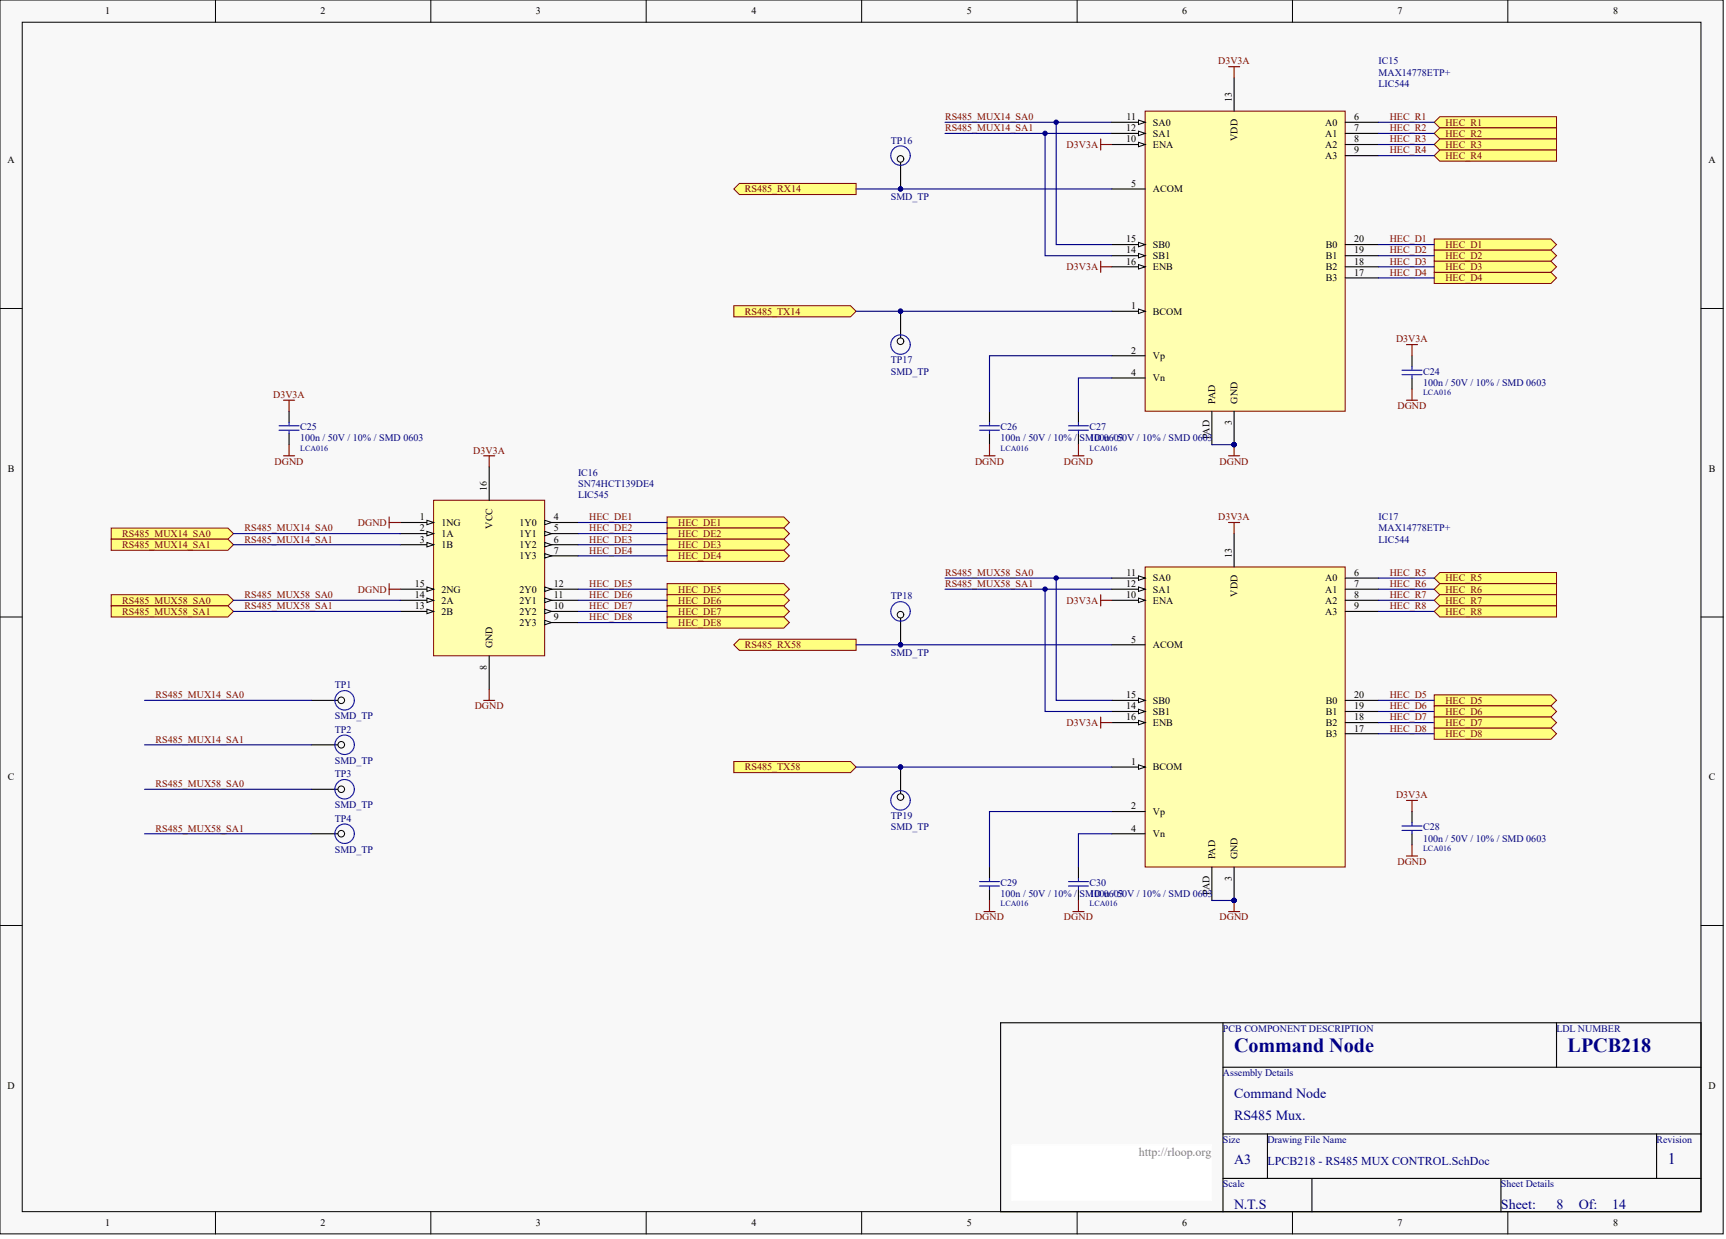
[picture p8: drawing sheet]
<svg xmlns="http://www.w3.org/2000/svg" width="656mm" height="471mm" viewBox="0 0 656 471" stroke-linecap="round" stroke-linejoin="round" font-family="sans-serif">
<defs><g id="words">
<g font-size="7.6" fill="#000080">
<text x="469.2" y="399.8">Command Node</text>
<text x="596" y="399.8">LPCB218</text>
</g>
<text font-size="6.1" fill="#000080" x="634" y="442.4">1</text>
<g font-size="5.3" fill="#000080">
<text x="469.2" y="417.2">Command Node</text>
<text x="469.2" y="425.7">RS485 Mux.</text>
<text x="469.2" y="442.6">A3</text>
<text x="469.2" y="459.5">N.T.S</text>
<text x="570.6" y="459.5">Sheet:</text>
<text x="591.7" y="459.5">8</text>
<text x="600.2" y="459.5">Of:</text>
<text x="612.9" y="459.5">14</text>
</g>
<text font-size="4.6" fill="#808080" x="432.9" y="439.3">http://rloop.org</text>
<text font-size="4.6" fill="#000080" x="481.8" y="442.7">LPCB218 - RS485 MUX CONTROL.SchDoc</text>
<g font-size="3.8">
<text x="40" y="5.5">1</text>
<text x="121.9" y="5.5">2</text>
<text x="203.8" y="5.5">3</text>
<text x="285.7" y="5.5">4</text>
<text x="367.6" y="5.5">5</text>
<text x="449.5" y="5.5">6</text>
<text x="531.3" y="5.5">7</text>
<text x="613.3" y="5.5">8</text>
<text x="468.3" y="38.9" transform="rotate(-90 468.3 38.9)">13</text>
<text x="428.3" y="45.6">11</text>
<text x="438.3" y="47.8">SA0</text>
<text x="503.8" y="47.8">A0</text>
<text x="514.8" y="45.6">6</text>
<text x="428.2" y="49.9">12</text>
<text x="438.3" y="52">SA1</text>
<text x="470.4" y="53.5" transform="rotate(-90 470.4 53.5)">VDD</text>
<text x="503.8" y="52">A1</text>
<text x="514.8" y="49.9">7</text>
<text x="428.2" y="54.1">10</text>
<text x="438.3" y="56.2">ENA</text>
<text x="503.8" y="56.2">A2</text>
<text x="514.8" y="54.1">8</text>
<text x="514.8" y="58.3">9</text>
<text x="2.8" y="62">A</text>
<text x="503.8" y="60.4">A3</text>
<text x="649.5" y="62">A</text>
<text x="430.1" y="71">5</text>
<text x="438.3" y="73.1">ACOM</text>
<text x="428.2" y="92.1">15</text>
<text x="438.3" y="94.2">SB0</text>
<text x="504" y="94.2">B0</text>
<text x="514.8" y="92.1">20</text>
<text x="428.2" y="96.3">14</text>
<text x="428.2" y="100.6">16</text>
<text x="438.3" y="98.5">SB1</text>
<text x="504" y="98.5">B1</text>
<text x="514.8" y="96.3">19</text>
<text x="514.8" y="100.6">18</text>
<text x="438.3" y="102.7">ENB</text>
<text x="504" y="102.7">B2</text>
<text x="504" y="106.9">B3</text>
<text x="514.8" y="104.8">17</text>
<text x="430.1" y="117.5">1</text>
<text x="438.3" y="119.6">BCOM</text>
<text x="430.1" y="134.4">2</text>
<text x="438.3" y="136.5">Vp</text>
<text x="430.1" y="142.8">4</text>
<text x="438.3" y="144.9">Vn</text>
<text x="462" y="153.4" transform="rotate(-90 462 153.4)">PAD</text>
<text x="470.4" y="153.4" transform="rotate(-90 470.4 153.4)">GND</text>
<text x="468.3" y="161.6" transform="rotate(-90 468.3 161.6)">3</text>
<text x="459.9" y="167" transform="rotate(-90 459.9 167)">PAD</text>
<text x="3" y="179.3">B</text>
<text x="649.6" y="179.3">B</text>
<text x="185.1" y="186.8" transform="rotate(-90 185.1 186.8)">16</text>
<text x="159.6" y="197.8">1</text>
<text x="210.5" y="197.8">4</text>
<text x="159.6" y="202">2</text>
<text x="167.8" y="199.9">1NG</text>
<text x="187.2" y="201" transform="rotate(-90 187.2 201)">VCC</text>
<text x="197.6" y="199.9">1Y0</text>
<text x="210.5" y="202">5</text>
<text x="159.6" y="206.2">3</text>
<text x="167.8" y="204.1">1A</text>
<text x="167.8" y="208.3">1B</text>
<text x="197.6" y="204.1">1Y1</text>
<text x="197.6" y="208.3">1Y2</text>
<text x="210.5" y="206.2">6</text>
<text x="197.6" y="212.6">1Y3</text>
<text x="210.5" y="210.4">7</text>
<text x="468.3" y="212.1" transform="rotate(-90 468.3 212.1)">13</text>
<text x="428.3" y="218.9">11</text>
<text x="438.3" y="221">SA0</text>
<text x="503.8" y="221">A0</text>
<text x="514.8" y="218.9">6</text>
<text x="157.7" y="223.1">15</text>
<text x="157.7" y="227.3">14</text>
<text x="167.8" y="225.2">2NG</text>
<text x="197.6" y="225.2">2Y0</text>
<text x="210.5" y="223.1">12</text>
<text x="210.5" y="227.3">11</text>
<text x="428.2" y="223.1">12</text>
<text x="428.2" y="227.3">10</text>
<text x="438.3" y="225.2">SA1</text>
<text x="470.4" y="226.8" transform="rotate(-90 470.4 226.8)">VDD</text>
<text x="503.8" y="225.2">A1</text>
<text x="514.8" y="223.1">7</text>
<text x="514.8" y="227.3">8</text>
<text x="157.7" y="231.6">13</text>
<text x="167.8" y="229.5">2A</text>
<text x="167.8" y="233.7">2B</text>
<text x="197.6" y="229.5">2Y1</text>
<text x="197.6" y="233.7">2Y2</text>
<text x="210.5" y="231.6">10</text>
<text x="438.3" y="229.5">ENA</text>
<text x="503.8" y="229.5">A2</text>
<text x="503.8" y="233.7">A3</text>
<text x="514.8" y="231.6">9</text>
<text x="197.6" y="237.9">2Y3</text>
<text x="210.5" y="235.8">9</text>
<text x="430.1" y="244.2">5</text>
<text x="187.2" y="246.4" transform="rotate(-90 187.2 246.4)">GND</text>
<text x="438.3" y="246.4">ACOM</text>
<text x="185.1" y="254.6" transform="rotate(-90 185.1 254.6)">8</text>
<text x="428.2" y="265.4">15</text>
<text x="428.2" y="269.6">14</text>
<text x="438.3" y="267.5">SB0</text>
<text x="504" y="267.5">B0</text>
<text x="514.8" y="265.4">20</text>
<text x="514.8" y="269.6">19</text>
<text x="428.2" y="273.8">16</text>
<text x="438.3" y="271.7">SB1</text>
<text x="438.3" y="275.9">ENB</text>
<text x="504" y="271.7">B1</text>
<text x="504" y="275.9">B2</text>
<text x="514.8" y="273.8">18</text>
<text x="504" y="280.2">B3</text>
<text x="514.8" y="278.1">17</text>
<text x="430.1" y="290.7">1</text>
<text x="438.3" y="292.8">BCOM</text>
<text x="3" y="296.6">C</text>
<text x="649.6" y="296.6">C</text>
<text x="430.1" y="307.6">2</text>
<text x="438.3" y="309.7">Vp</text>
<text x="430.1" y="316.1">4</text>
<text x="438.3" y="318.2">Vn</text>
<text x="462" y="326.6" transform="rotate(-90 462 326.6)">PAD</text>
<text x="470.4" y="326.6" transform="rotate(-90 470.4 326.6)">GND</text>
<text x="468.3" y="334.9" transform="rotate(-90 468.3 334.9)">3</text>
<text x="459.9" y="340.3" transform="rotate(-90 459.9 340.3)">PAD</text>
<text x="2.8" y="413.8">D</text>
<text x="649.5" y="413.8">D</text>
<text x="40" y="466.1">1</text>
<text x="121.9" y="466.1">2</text>
<text x="203.8" y="466.1">3</text>
<text x="285.7" y="466.1">4</text>
<text x="367.6" y="466.1">5</text>
<text x="449.5" y="466.1">6</text>
<text x="531.3" y="466.1">7</text>
<text x="613.3" y="466.1">8</text>
</g>
<g font-size="3.8" fill="#800000">
<text x="463.1" y="24.5">D3V3A</text>
<text x="359.3" y="45.6">RS485_MUX14_SA0</text>
<text x="528.3" y="45.6">HEC_R1</text>
<text x="549.5" y="47.8">HEC_R1</text>
<text x="359.3" y="49.9">RS485_MUX14_SA1</text>
<text x="528.3" y="49.9">HEC_R2</text>
<text x="549.5" y="52">HEC_R2</text>
<text x="405.5" y="56.2">D3V3A</text>
<text x="528.3" y="54.1">HEC_R3</text>
<text x="528.3" y="58.3">HEC_R4</text>
<text x="549.5" y="56.2">HEC_R3</text>
<text x="549.5" y="60.4">HEC_R4</text>
<text x="283.2" y="73.1">RS485_RX14</text>
<text x="528.3" y="92.1">HEC_D1</text>
<text x="549.5" y="94.2">HEC_D1</text>
<text x="528.3" y="96.3">HEC_D2</text>
<text x="528.3" y="100.6">HEC_D3</text>
<text x="549.5" y="98.5">HEC_D2</text>
<text x="405.5" y="102.7">D3V3A</text>
<text x="528.3" y="104.8">HEC_D4</text>
<text x="549.5" y="102.7">HEC_D3</text>
<text x="549.5" y="106.9">HEC_D4</text>
<text x="283.2" y="119.6">RS485_TX14</text>
<text x="530.7" y="130.2">D3V3A</text>
<text x="103.8" y="151.3">D3V3A</text>
<text x="531.3" y="155.5">DGND</text>
<text x="179.9" y="172.4">D3V3A</text>
<text x="104.4" y="176.6">DGND</text>
<text x="370.7" y="176.6">DGND</text>
<text x="404.5" y="176.6">DGND</text>
<text x="463.7" y="176.6">DGND</text>
<text x="224" y="197.8">HEC_DE1</text>
<text x="463.1" y="197.8">D3V3A</text>
<text x="93" y="202">RS485_MUX14_SA0</text>
<text x="136.1" y="199.9">DGND</text>
<text x="224" y="202">HEC_DE2</text>
<text x="257.8" y="199.9">HEC_DE1</text>
<text x="46.5" y="204.1">RS485_MUX14_SA0</text>
<text x="46.5" y="208.3">RS485_MUX14_SA1</text>
<text x="93" y="206.2">RS485_MUX14_SA1</text>
<text x="224" y="206.2">HEC_DE3</text>
<text x="257.8" y="204.1">HEC_DE2</text>
<text x="257.8" y="208.3">HEC_DE3</text>
<text x="224" y="210.4">HEC_DE4</text>
<text x="257.8" y="212.6">HEC_DE4</text>
<text x="359.3" y="218.9">RS485_MUX58_SA0</text>
<text x="528.3" y="218.9">HEC_R5</text>
<text x="549.5" y="221">HEC_R5</text>
<text x="93" y="227.3">RS485_MUX58_SA0</text>
<text x="136.1" y="225.2">DGND</text>
<text x="224" y="223.1">HEC_DE5</text>
<text x="224" y="227.3">HEC_DE6</text>
<text x="257.8" y="225.2">HEC_DE5</text>
<text x="359.3" y="223.1">RS485_MUX58_SA1</text>
<text x="528.3" y="223.1">HEC_R6</text>
<text x="528.3" y="227.3">HEC_R7</text>
<text x="549.5" y="225.2">HEC_R6</text>
<text x="46.5" y="229.5">RS485_MUX58_SA0</text>
<text x="46.5" y="233.7">RS485_MUX58_SA1</text>
<text x="93" y="231.6">RS485_MUX58_SA1</text>
<text x="224" y="231.6">HEC_DE7</text>
<text x="257.8" y="229.5">HEC_DE6</text>
<text x="257.8" y="233.7">HEC_DE7</text>
<text x="405.5" y="229.5">D3V3A</text>
<text x="528.3" y="231.6">HEC_R8</text>
<text x="549.5" y="229.5">HEC_R7</text>
<text x="549.5" y="233.7">HEC_R8</text>
<text x="224" y="235.8">HEC_DE8</text>
<text x="257.8" y="237.9">HEC_DE8</text>
<text x="283.2" y="246.4">RS485_RX58</text>
<text x="59.2" y="265.4">RS485_MUX14_SA0</text>
<text x="180.5" y="269.6">DGND</text>
<text x="528.3" y="265.4">HEC_D5</text>
<text x="528.3" y="269.6">HEC_D6</text>
<text x="549.5" y="267.5">HEC_D5</text>
<text x="405.5" y="275.9">D3V3A</text>
<text x="528.3" y="273.8">HEC_D7</text>
<text x="549.5" y="271.7">HEC_D6</text>
<text x="549.5" y="275.9">HEC_D7</text>
<text x="528.3" y="278.1">HEC_D8</text>
<text x="549.5" y="280.2">HEC_D8</text>
<text x="59.2" y="282.3">RS485_MUX14_SA1</text>
<text x="283.2" y="292.8">RS485_TX58</text>
<text x="59.2" y="299.2">RS485_MUX58_SA0</text>
<text x="530.7" y="303.4">D3V3A</text>
<text x="59.2" y="316.1">RS485_MUX58_SA1</text>
<text x="531.3" y="328.8">DGND</text>
<text x="370.7" y="349.9">DGND</text>
<text x="404.5" y="349.9">DGND</text>
<text x="463.7" y="349.9">DGND</text>
</g>
<g font-size="3.8" fill="#000080">
<text x="524.1" y="24.5">IC15</text>
<text x="524.1" y="28.7">MAX14778ETP+</text>
<text x="524.1" y="33">LIC544</text>
<text x="338.6" y="54.6">TP16</text>
<text x="338.6" y="76.1">SMD_TP</text>
<text x="338.6" y="138.1">TP17</text>
<text x="338.6" y="142.4">SMD_TP</text>
<text x="541" y="142.4">C24</text>
<text x="541" y="146.6">100n / 50V / 10% / SMD 0603</text>
<text x="114.1" y="163.5">C25</text>
<text x="114.1" y="167.8">100n / 50V / 10% / SMD 0603</text>
<text x="380.4" y="163.5">C26</text>
<text x="380.4" y="167.8">100n / 50V / 10% / SMD 0603</text>
<text x="414.2" y="163.5">C27</text>
<text x="414.2" y="167.8">100n / 50V / 10% / SMD 0603</text>
<text x="219.8" y="180.9">IC16</text>
<text x="219.8" y="185.1">SN74HCT139DE4</text>
<text x="219.8" y="189.3">LIC545</text>
<text x="524.1" y="197.8">IC17</text>
<text x="524.1" y="202">MAX14778ETP+</text>
<text x="524.1" y="206.2">LIC544</text>
<text x="338.6" y="227.9">TP18</text>
<text x="338.6" y="249.3">SMD_TP</text>
<text x="127.3" y="261.7">TP1</text>
<text x="127.3" y="273.4">SMD_TP</text>
<text x="127.3" y="278.6">TP2</text>
<text x="127.3" y="290.3">SMD_TP</text>
<text x="127.3" y="295.5">TP3</text>
<text x="127.3" y="307.2">SMD_TP</text>
<text x="338.6" y="311.4">TP19</text>
<text x="127.3" y="312.4">TP4</text>
<text x="338.6" y="315.6">SMD_TP</text>
<text x="541" y="315.7">C28</text>
<text x="541" y="319.9">100n / 50V / 10% / SMD 0603</text>
<text x="127.3" y="324.1">SMD_TP</text>
<text x="380.4" y="336.8">C29</text>
<text x="380.4" y="341">100n / 50V / 10% / SMD 0603</text>
<text x="414.2" y="336.8">C30</text>
<text x="414.2" y="341">100n / 50V / 10% / SMD 0603</text>
<text x="464.9" y="392.1">PCB COMPONENT DESCRIPTION</text>
<text x="591.7" y="392.1">LDL NUMBER</text>
<text x="464.9" y="409">Assembly Details</text>
<text x="464.9" y="434.4">Size</text>
<text x="481.8" y="434.4">Drawing File Name</text>
<text x="629.8" y="434.4">Revision</text>
<text x="464.9" y="451.3">Scale</text>
<text x="570.6" y="451.3">Sheet Details</text>
</g>
<g font-size="3" fill="#000080">
<text x="541" y="150.2">LCA016</text>
<text x="114.1" y="171.3">LCA016</text>
<text x="380.4" y="171.3">LCA016</text>
<text x="414.2" y="171.3">LCA016</text>
<text x="541" y="323.4">LCA016</text>
<text x="380.4" y="344.6">LCA016</text>
<text x="414.2" y="344.6">LCA016</text>
</g>
</g></defs>
<g fill="#f8f8f8" stroke="#000" stroke-width=".38">
<path d="M0 0h655.1v469h-655.1z"/>
<path d="M8.5 8.5h638.1v452.1h-638.1z"/>
</g>
<g fill="none" stroke="#000" stroke-width=".38">
<path d="M81.9 0v8.5M163.8 0v8.5M245.7 0v8.5M327.6 0v8.5M409.5 0v8.5M491.4 0v8.5M573.2 0v8.5M0 117.3h8.5M646.7 117.3h8.4M0 234.5h8.5M646.7 234.5h8.4M0 351.8h8.5"/>
<path d="M646.7 351.8h8.4M81.9 460.6v8.5M163.8 460.6v8.5M245.7 460.6v8.5M327.6 460.6v8.5M409.5 460.6v8.5M491.4 460.6v8.5M573.2 460.6v8.5"/>
</g>
<path d="M380.4 388.8h266.3v71.8h-266.3zM464.9 388.8v71.8M591.7 388.8v16.9M464.9 405.7h181.8M464.9 431h181.8M481.8 431v16.9M629.8 431v16.9M464.9 447.9h181.8M498.7 447.9v12.7M570.6 447.9v12.7" fill="none" stroke="#000" stroke-width=".42"/>
<path d="M384.6 435.2h76.1v21.1h-76.1z" fill="#fff" stroke="#fff" stroke-width=".38"/>
<path d="M164.8 190.2h42.3v59.1h-42.3z" fill="#ffffb0" stroke="#800000" stroke-width=".38"/>
<path d="M152.2 198.6h12.6" fill="none" stroke="#000" stroke-width=".42"/>
<path d="M162.3 197.8l2.5 .8-2.5 .9z" fill="#f8f8f8" stroke="#000" stroke-width=".38"/>
<path d="M152.2 202.8h12.6" fill="none" stroke="#000" stroke-width=".42"/>
<path d="M162.3 202l2.5 .8-2.5 .9z" fill="#f8f8f8" stroke="#000" stroke-width=".38"/>
<path d="M152.2 207.1h12.6" fill="none" stroke="#000" stroke-width=".42"/>
<path d="M162.3 206.2l2.5 .9-2.5 .8z" fill="#f8f8f8" stroke="#000" stroke-width=".38"/>
<path d="M152.2 224h12.6" fill="none" stroke="#000" stroke-width=".42"/>
<path d="M162.3 223.1l2.5 .9-2.5 .8z" fill="#f8f8f8" stroke="#000" stroke-width=".38"/>
<path d="M152.2 228.2h12.6" fill="none" stroke="#000" stroke-width=".42"/>
<path d="M162.3 227.3l2.5 .9-2.5 .8z" fill="#f8f8f8" stroke="#000" stroke-width=".38"/>
<path d="M152.2 232.4h12.6" fill="none" stroke="#000" stroke-width=".42"/>
<path d="M162.3 231.6l2.5 .8-2.5 .9z" fill="#f8f8f8" stroke="#000" stroke-width=".38"/>
<path d="M207.1 198.6h12.7" fill="none" stroke="#000" stroke-width=".42"/>
<path d="M207.1 197.8l2.5 .8-2.5 .9z" fill="#f8f8f8" stroke="#000" stroke-width=".38"/>
<path d="M207.1 202.8h12.7" fill="none" stroke="#000" stroke-width=".42"/>
<path d="M207.1 202l2.5 .8-2.5 .9z" fill="#f8f8f8" stroke="#000" stroke-width=".38"/>
<path d="M207.1 207.1h12.7" fill="none" stroke="#000" stroke-width=".42"/>
<path d="M207.1 206.2l2.5 .9-2.5 .8z" fill="#f8f8f8" stroke="#000" stroke-width=".38"/>
<path d="M207.1 211.3h12.7" fill="none" stroke="#000" stroke-width=".42"/>
<path d="M207.1 210.4l2.5 .9-2.5 .8z" fill="#f8f8f8" stroke="#000" stroke-width=".38"/>
<path d="M207.1 224h12.7" fill="none" stroke="#000" stroke-width=".42"/>
<path d="M207.1 223.1l2.5 .9-2.5 .8z" fill="#f8f8f8" stroke="#000" stroke-width=".38"/>
<path d="M207.1 228.2h12.7" fill="none" stroke="#000" stroke-width=".42"/>
<path d="M207.1 227.3l2.5 .9-2.5 .8z" fill="#f8f8f8" stroke="#000" stroke-width=".38"/>
<path d="M207.1 232.4h12.7" fill="none" stroke="#000" stroke-width=".42"/>
<path d="M207.1 231.6l2.5 .8-2.5 .9z" fill="#f8f8f8" stroke="#000" stroke-width=".38"/>
<path d="M207.1 236.6h12.7" fill="none" stroke="#000" stroke-width=".42"/>
<path d="M207.1 235.8l2.5 .8-2.5 .9z" fill="#f8f8f8" stroke="#000" stroke-width=".38"/>
<path d="M186 177.5v12.7M186 249.3v12.7" fill="none" stroke="#000" stroke-width=".42"/>
<path d="M183.9 173.3h4.2M186 173.3v4.2M183.9 266.2h4.2M186 262v4.2" fill="none" stroke="#800000" stroke-width=".42"/>
<g fill="#ffff80" stroke="#800000" stroke-width=".38">
<path d="M42.3 200.7h44.3l2.2 2.1-2.2 2.1h-44.3z" fill-rule="evenodd"/>
<path d="M42.3 204.9h44.3l2.2 2.2-2.2 2.1h-44.3z" fill-rule="evenodd"/>
<path d="M42.3 226.1h44.3l2.2 2.1-2.2 2.1h-44.3z" fill-rule="evenodd"/>
<path d="M42.3 230.3h44.3l2.2 2.1-2.2 2.1h-44.3z" fill-rule="evenodd"/>
</g>
<path d="M359.3 46.5h63.4M359.3 50.7h63.4M88.8 228.2h63.4M88.8 232.4h63.4" fill="none" stroke="#000080" stroke-width=".42"/>
<path d="M147.9 196.5v4.2M147.9 198.6h4.3M147.9 221.8v4.3M147.9 224h4.3" fill="none" stroke="#800000" stroke-width=".42"/>
<g fill="#ffff80" stroke="#800000" stroke-width=".38">
<path d="M253.6 196.5h44.4l2.1 2.1-2.1 2.1h-44.4z" fill-rule="evenodd"/>
<path d="M253.6 200.7h44.4l2.1 2.1-2.1 2.1h-44.4z" fill-rule="evenodd"/>
<path d="M253.6 204.9h44.4l2.1 2.2-2.1 2.1h-44.4z" fill-rule="evenodd"/>
<path d="M253.6 209.2h44.4l2.1 2.1-2.1 2.1h-44.4z" fill-rule="evenodd"/>
<path d="M253.6 221.8h44.4l2.1 2.2-2.1 2.1h-44.4z" fill-rule="evenodd"/>
<path d="M253.6 226.1h44.4l2.1 2.1-2.1 2.1h-44.4z" fill-rule="evenodd"/>
<path d="M253.6 230.3h44.4l2.1 2.1-2.1 2.1h-44.4z" fill-rule="evenodd"/>
<path d="M253.6 234.5h44.4l2.1 2.1-2.1 2.2h-44.4z" fill-rule="evenodd"/>
</g>
<path d="M219.8 198.6h33.8M219.8 202.8h33.8M219.8 207.1h33.8M219.8 211.3h33.8M219.8 224h33.8M219.8 228.2h33.8M219.8 232.4h33.8M219.8 236.6h33.8" fill="none" stroke="#000080" stroke-width=".42"/>
<path d="M109.9 156.4v4.2M109.9 164.8v4.2" fill="none" stroke="#000" stroke-width=".42"/>
<path d="M106.1 163.5h7.6M106.1 161.8h7.6M109.9 160.6v1.2M109.9 163.5v1.3" fill="none" stroke="#00f" stroke-width=".42"/>
<path d="M107.8 152.1h4.2M109.9 152.1v4.3M107.8 173.3h4.2M109.9 169v4.3" fill="none" stroke="#800000" stroke-width=".42"/>
<path d="M435.3 42.3h76.1v114h-76.1z" fill="#ffffb0" stroke="#800000" stroke-width=".38"/>
<path d="M422.7 46.5h12.6" fill="none" stroke="#000" stroke-width=".42"/>
<path d="M432.8 45.6l2.5 .9-2.5 .8z" fill="#f8f8f8" stroke="#000" stroke-width=".38"/>
<path d="M422.7 50.7h12.6" fill="none" stroke="#000" stroke-width=".42"/>
<path d="M432.8 49.9l2.5 .8-2.5 .9z" fill="#f8f8f8" stroke="#000" stroke-width=".38"/>
<path d="M422.7 54.9h12.6" fill="none" stroke="#000" stroke-width=".42"/>
<path d="M432.8 54.1l2.5 .8-2.5 .9z" fill="#f8f8f8" stroke="#000" stroke-width=".38"/>
<path d="M422.7 71.8h12.6M422.7 93h12.6" fill="none" stroke="#000" stroke-width=".42"/>
<path d="M432.8 92.1l2.5 .9-2.5 .8z" fill="#f8f8f8" stroke="#000" stroke-width=".38"/>
<path d="M422.7 97.2h12.6" fill="none" stroke="#000" stroke-width=".42"/>
<path d="M432.8 96.3l2.5 .9-2.5 .8z" fill="#f8f8f8" stroke="#000" stroke-width=".38"/>
<path d="M422.7 101.4h12.6" fill="none" stroke="#000" stroke-width=".42"/>
<path d="M432.8 100.6l2.5 .8-2.5 .9z" fill="#f8f8f8" stroke="#000" stroke-width=".38"/>
<path d="M422.7 118.3h12.6" fill="none" stroke="#000" stroke-width=".42"/>
<path d="M432.8 117.5l2.5 .8-2.5 .9z" fill="#f8f8f8" stroke="#000" stroke-width=".38"/>
<g fill="none" stroke="#000" stroke-width=".42">
<path d="M469.2 29.6v12.7M511.4 46.5h12.7M511.4 50.7h12.7M511.4 54.9h12.7M511.4 59.2h12.7M511.4 93h12.7M511.4 97.2h12.7M511.4 101.4h12.7M511.4 105.6h12.7M422.7 135.2h12.6M536.8 135.2v4.2M376.2 156.4v4.2"/>
<path d="M410 156.4v4.2M422.7 143.7h12.6M460.7 156.4v12.6M469.2 156.4v12.6M536.8 143.7v4.2M376.2 164.8v4.2M410 164.8v4.2"/>
</g>
<g fill="#000080" stroke="#000080" stroke-width=".38">
<circle cx="469.1" cy="169" r=".82"/>
<circle cx="401.5" cy="46.5" r=".82"/>
<circle cx="397.3" cy="50.7" r=".82"/>
</g>
<path d="M397.3 50.7v46.5h25.4M401.5 46.5v46.5h21.2M422.7 135.2h-46.5v21.2M422.7 143.7h-12.7v12.7M460.7 169h8.5M88.8 202.8h63.4M88.8 207.1h63.4" fill="none" stroke="#000080" stroke-width=".42"/>
<g fill="none" stroke="#800000" stroke-width=".42">
<path d="M467 25.4h4.3M469.2 25.4v4.2M418.4 52.8v4.2M418.4 54.9h4.3M418.4 99.3v4.2M418.4 101.4h4.3M534.7 131h4.2M536.8 131v4.2M534.7 152.1h4.2M536.8 147.9v4.2M374.1 173.3h4.2M376.2 169v4.3"/>
<path d="M407.9 173.3h4.2M410 169v4.3M467 173.3h4.3M469.2 169v4.3"/>
</g>
<path d="M536.8 139.4v1.3M533 142.4h7.6M533 140.7h7.6M536.8 142.4v1.3M372.4 163.5h7.6M372.4 161.8h7.6M376.2 160.6v1.2M376.2 163.5v1.3M406.2 163.5h7.6M406.2 161.8h7.6M410 160.6v1.2M410 163.5v1.3" fill="none" stroke="#00f" stroke-width=".42"/>
<g fill="#ffff80" stroke="#800000" stroke-width=".38">
<path d="M279 71.8l2.1-2.1h44.4v4.2h-44.4z" fill-rule="evenodd"/>
<path d="M279 116.2h44.3l2.2 2.1-2.2 2.1h-44.3z" fill-rule="evenodd"/>
</g>
<path d="M325.5 71.8h97.2M325.5 118.3h97.2" fill="none" stroke="#000080" stroke-width=".42"/>
<g fill="#ffff80" stroke="#800000" stroke-width=".38">
<path d="M545.2 46.5l2.2-2.1h44.3v4.2h-44.3z" fill-rule="evenodd"/>
<path d="M545.2 50.7l2.2-2.1h44.3v4.2h-44.3z" fill-rule="evenodd"/>
<path d="M545.2 54.9l2.2-2.1h44.3v4.2h-44.3z" fill-rule="evenodd"/>
<path d="M545.2 59.2l2.2-2.2h44.3v4.3h-44.3z" fill-rule="evenodd"/>
<path d="M545.2 90.9h44.4l2.1 2.1-2.1 2.1h-44.4z" fill-rule="evenodd"/>
<path d="M545.2 95.1h44.4l2.1 2.1-2.1 2.1h-44.4z" fill-rule="evenodd"/>
<path d="M545.2 99.3h44.4l2.1 2.1-2.1 2.1h-44.4z" fill-rule="evenodd"/>
<path d="M545.2 103.5h44.4l2.1 2.1-2.1 2.2h-44.4z" fill-rule="evenodd"/>
</g>
<path d="M524.1 46.5h21.1M524.1 50.7h21.1M524.1 54.9h21.1M524.1 59.2h21.1M524.1 93h21.1M524.1 97.2h21.1M524.1 101.4h21.1M524.1 105.6h21.1M359.3 219.7h63.4M359.3 224h63.4" fill="none" stroke="#000080" stroke-width=".42"/>
<path d="M435.3 215.5h76.1v114.1h-76.1z" fill="#ffffb0" stroke="#800000" stroke-width=".38"/>
<path d="M422.7 219.7h12.6" fill="none" stroke="#000" stroke-width=".42"/>
<path d="M432.8 218.9l2.5 .8-2.5 .9z" fill="#f8f8f8" stroke="#000" stroke-width=".38"/>
<path d="M422.7 224h12.6" fill="none" stroke="#000" stroke-width=".42"/>
<path d="M432.8 223.1l2.5 .9-2.5 .8z" fill="#f8f8f8" stroke="#000" stroke-width=".38"/>
<path d="M422.7 228.2h12.6" fill="none" stroke="#000" stroke-width=".42"/>
<path d="M432.8 227.3l2.5 .9-2.5 .8z" fill="#f8f8f8" stroke="#000" stroke-width=".38"/>
<path d="M422.7 245.1h12.6M422.7 266.2h12.6" fill="none" stroke="#000" stroke-width=".42"/>
<path d="M432.8 265.4l2.5 .8-2.5 .9z" fill="#f8f8f8" stroke="#000" stroke-width=".38"/>
<path d="M422.7 270.4h12.6" fill="none" stroke="#000" stroke-width=".42"/>
<path d="M432.8 269.6l2.5 .8-2.5 .9z" fill="#f8f8f8" stroke="#000" stroke-width=".38"/>
<path d="M422.7 274.7h12.6" fill="none" stroke="#000" stroke-width=".42"/>
<path d="M432.8 273.8l2.5 .9-2.5 .8z" fill="#f8f8f8" stroke="#000" stroke-width=".38"/>
<path d="M422.7 291.6h12.6" fill="none" stroke="#000" stroke-width=".42"/>
<path d="M432.8 290.7l2.5 .9-2.5 .8z" fill="#f8f8f8" stroke="#000" stroke-width=".38"/>
<g fill="none" stroke="#000" stroke-width=".42">
<path d="M469.2 202.8v12.7M511.4 219.7h12.7M511.4 224h12.7M511.4 228.2h12.7M511.4 232.4h12.7M511.4 266.2h12.7M511.4 270.4h12.7M511.4 274.7h12.7M511.4 278.9h12.7M422.7 308.5h12.6M422.7 316.9h12.6M536.8 308.5v4.2"/>
<path d="M536.8 316.9v4.3M376.2 329.6v4.2M376.2 338.1v4.2M410 329.6v4.2M410 338.1v4.2M460.7 329.6v12.7M469.2 329.6v12.7"/>
</g>
<g fill="#000080" stroke="#000080" stroke-width=".38">
<circle cx="469.1" cy="342.3" r=".82"/>
<circle cx="401.5" cy="219.7" r=".82"/>
<circle cx="397.3" cy="223.9" r=".82"/>
</g>
<g fill="none" stroke="#800000" stroke-width=".42">
<path d="M467 198.6h4.3M469.2 198.6v4.2M418.4 226.1v4.2M418.4 228.2h4.3M418.4 272.6v4.2M418.4 274.7h4.3M534.7 304.3h4.2M536.8 304.3v4.2M534.7 325.4h4.2M536.8 321.2v4.2M374.1 346.5h4.2M376.2 342.3v4.2"/>
<path d="M407.9 346.5h4.2M410 342.3v4.2M467 346.5h4.3M469.2 342.3v4.2"/>
</g>
<path d="M533 315.7h7.6M533 314h7.6M536.8 312.7v1.3M536.8 315.7v1.2M372.4 336.8h7.6M372.4 335.1h7.6M376.2 333.8v1.3M376.2 336.8v1.3M406.2 336.8h7.6M406.2 335.1h7.6M410 333.8v1.3M410 336.8v1.3" fill="none" stroke="#00f" stroke-width=".42"/>
<path d="M401.5 219.7v46.5h21.2M397.3 224v46.4h25.4M422.7 308.5h-46.5v21.1M422.7 316.9h-12.7v12.7M460.7 342.3h8.5" fill="none" stroke="#000080" stroke-width=".42"/>
<g fill="#ffff80" stroke="#800000" stroke-width=".38">
<path d="M279 245.1l2.1-2.1h44.4v4.2h-44.4z" fill-rule="evenodd"/>
<path d="M279 289.5h44.3l2.2 2.1-2.2 2.1h-44.3z" fill-rule="evenodd"/>
</g>
<path d="M325.5 245.1h97.2M325.5 291.6h97.2" fill="none" stroke="#000080" stroke-width=".42"/>
<g fill="#ffff80" stroke="#800000" stroke-width=".38">
<path d="M545.2 219.7l2.2-2.1h44.3v4.2h-44.3z" fill-rule="evenodd"/>
<path d="M545.2 264.1h44.4l2.1 2.1-2.1 2.1h-44.4z" fill-rule="evenodd"/>
</g>
<path d="M524.1 219.7h21.1M524.1 224h21.1M524.1 228.2h21.1M524.1 232.4h21.1M524.1 266.2h21.1M524.1 270.4h21.1M524.1 274.7h21.1M524.1 278.9h21.1" fill="none" stroke="#000080" stroke-width=".42"/>
<g fill="#ffff80" stroke="#800000" stroke-width=".38">
<path d="M545.2 224l2.2-2.2h44.3v4.3h-44.3z" fill-rule="evenodd"/>
<path d="M545.2 228.2l2.2-2.1h44.3v4.2h-44.3z" fill-rule="evenodd"/>
<path d="M545.2 232.4l2.2-2.1h44.3v4.2h-44.3z" fill-rule="evenodd"/>
<path d="M545.2 268.3h44.4l2.1 2.1-2.1 2.2h-44.4z" fill-rule="evenodd"/>
<path d="M545.2 272.6h44.4l2.1 2.1-2.1 2.1h-44.4z" fill-rule="evenodd"/>
<path d="M545.2 276.8h44.4l2.1 2.1-2.1 2.1h-44.4z" fill-rule="evenodd"/>
</g>
<path d="M118.3 266.2h12.7" fill="none" stroke="#000" stroke-width=".42"/>
<circle cx="129.7" cy="266.2" r="1.25" fill="#f8f8f8" stroke="#000" stroke-width=".38"/>
<circle cx="131" cy="266.2" r="3.7" fill="none" stroke="#00f" stroke-width=".42"/>
<path d="M118.3 283.1h12.7" fill="none" stroke="#000" stroke-width=".42"/>
<circle cx="129.7" cy="283.1" r="1.25" fill="#f8f8f8" stroke="#000" stroke-width=".38"/>
<circle cx="131" cy="283.1" r="3.7" fill="none" stroke="#00f" stroke-width=".42"/>
<path d="M118.3 300h12.7" fill="none" stroke="#000" stroke-width=".42"/>
<circle cx="129.7" cy="300" r="1.25" fill="#f8f8f8" stroke="#000" stroke-width=".38"/>
<circle cx="131" cy="300" r="3.7" fill="none" stroke="#00f" stroke-width=".42"/>
<path d="M118.3 316.9h12.7" fill="none" stroke="#000" stroke-width=".42"/>
<circle cx="129.7" cy="316.9" r="1.25" fill="#f8f8f8" stroke="#000" stroke-width=".38"/>
<circle cx="131" cy="316.9" r="3.7" fill="none" stroke="#00f" stroke-width=".42"/>
<path d="M54.9 266.2h63.4M54.9 283.1h63.4M54.9 300h63.4M54.9 316.9h63.4" fill="none" stroke="#000080" stroke-width=".42"/>
<path d="M342.4 232.4v12.7" fill="none" stroke="#000" stroke-width=".42"/>
<circle cx="342.3" cy="233.7" r="1.25" fill="#f8f8f8" stroke="#000" stroke-width=".38"/>
<circle cx="342.3" cy="245.1" r=".82" fill="#000080" stroke="#000080" stroke-width=".38"/>
<circle cx="342.3" cy="232.4" r="3.7" fill="none" stroke="#00f" stroke-width=".42"/>
<path d="M342.4 291.6v12.7" fill="none" stroke="#000" stroke-width=".42"/>
<circle cx="342.3" cy="303" r="1.25" fill="#f8f8f8" stroke="#000" stroke-width=".38"/>
<circle cx="342.3" cy="291.6" r=".82" fill="#000080" stroke="#000080" stroke-width=".38"/>
<circle cx="342.3" cy="304.2" r="3.7" fill="none" stroke="#00f" stroke-width=".42"/>
<path d="M342.4 118.3v12.7" fill="none" stroke="#000" stroke-width=".42"/>
<circle cx="342.3" cy="129.7" r="1.25" fill="#f8f8f8" stroke="#000" stroke-width=".38"/>
<circle cx="342.3" cy="118.3" r=".82" fill="#000080" stroke="#000080" stroke-width=".38"/>
<circle cx="342.3" cy="131" r="3.7" fill="none" stroke="#00f" stroke-width=".42"/>
<path d="M342.4 59.2v12.6" fill="none" stroke="#000" stroke-width=".42"/>
<circle cx="342.3" cy="60.4" r="1.25" fill="#f8f8f8" stroke="#000" stroke-width=".38"/>
<circle cx="342.3" cy="71.8" r=".82" fill="#000080" stroke="#000080" stroke-width=".38"/>
<circle cx="342.3" cy="59.1" r="3.7" fill="none" stroke="#00f" stroke-width=".42"/>
<use href="#words"/>
</svg>
